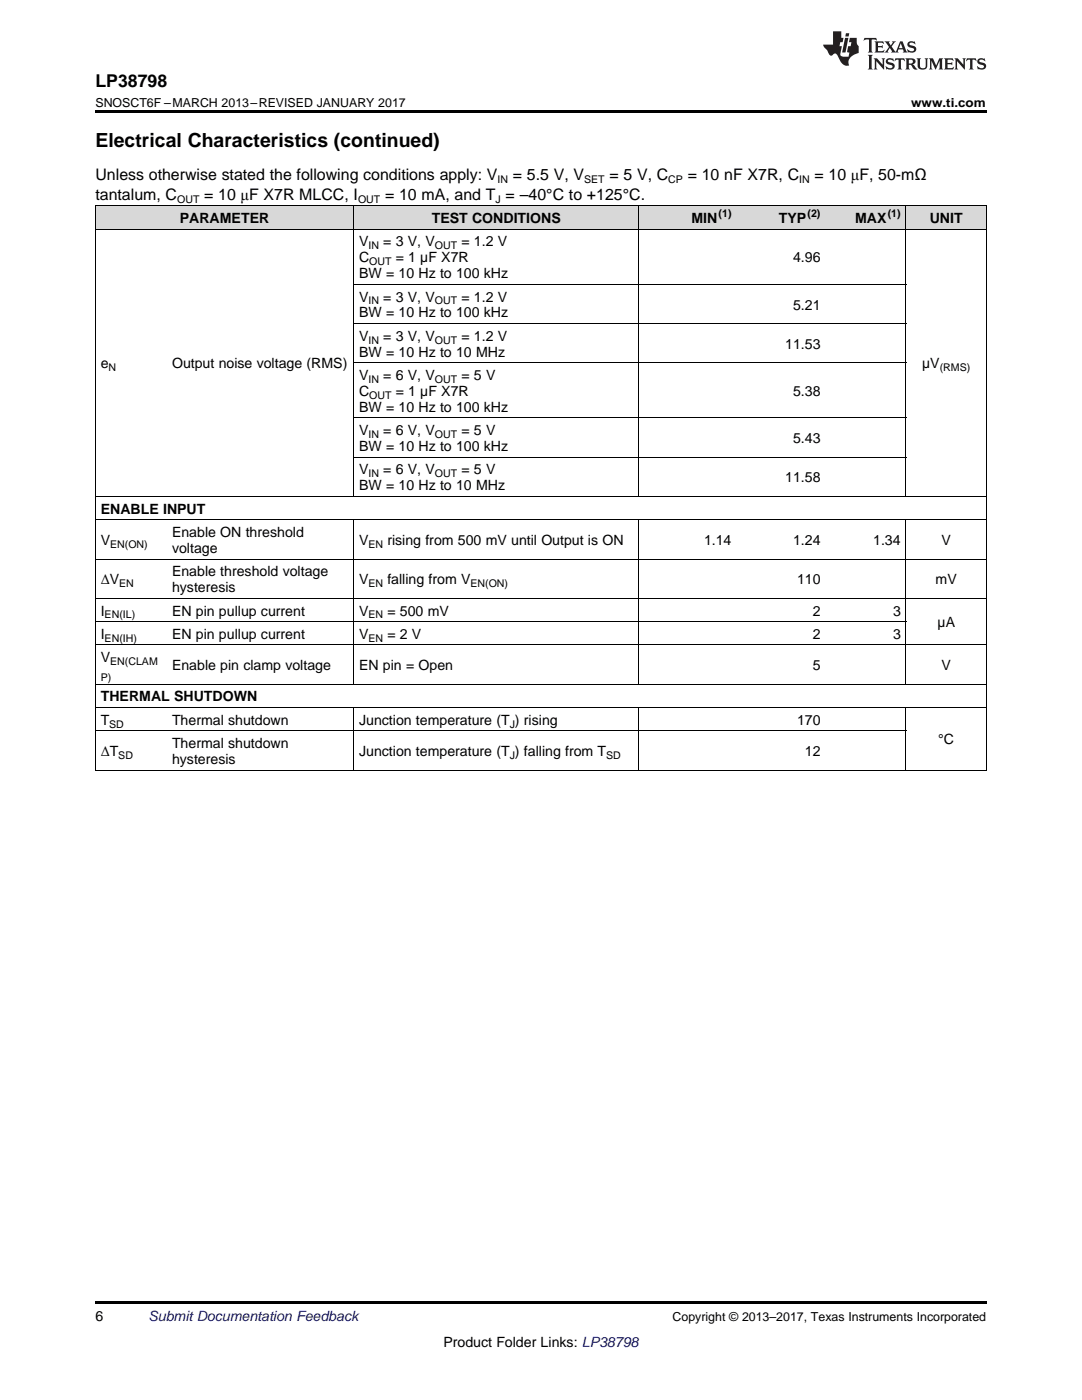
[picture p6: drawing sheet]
<svg xmlns="http://www.w3.org/2000/svg" width="216mm" height="279mm" viewBox="0 0 216 279" stroke-linecap="round" stroke-linejoin="round" font-family="sans-serif">
<defs><g id="words">
<text font-size="3.9" x="19" y="29.3">Electrical Characteristics (continued)</text>
<text font-size="3.5" x="19" y="17.3">LP38798</text>
<g font-size="3.2">
<text x="19" y="36">Unless otherwise stated the following conditions apply: V</text>
<text x="102.3" y="36">= 5.5 V, V</text>
<text x="121.6" y="36">= 5 V, C</text>
<text x="137.2" y="36">= 10 nF X7R, C</text>
<text x="162.5" y="36">= 10 μF, 50-mΩ</text>
<text x="19" y="39.9">tantalum, C</text>
<text x="40.7" y="39.9">= 10 μF X7R MLCC, I</text>
<text x="76.8" y="39.9">= 10 mA, and T = –40°C to +125°C.</text>
</g>
<g font-size="2.8">
<text x="35.9" y="44.5">PARAMETER</text>
<text x="86.1" y="44.5">TEST CONDITIONS</text>
<text x="138" y="44.5">MIN</text>
<text x="155.4" y="44.5">TYP</text>
<text x="170.6" y="44.5">MAX</text>
<text x="185.5" y="44.5">UNIT</text>
<text x="71.6" y="49.2">V</text>
<text x="71.6" y="52.4">C</text>
<text x="76.5" y="49.2">= 3 V, V</text>
<text x="79" y="52.4">= 1 µF X7R</text>
<text x="92.1" y="49.2">= 1.2 V</text>
<text x="158.3" y="52.4">4.96</text>
<text x="71.6" y="55.5">BW = 10 Hz to 100 kHz</text>
<text x="71.6" y="60.2">V</text>
<text x="71.6" y="63.4">BW = 10 Hz to 100 kHz</text>
<text x="76.5" y="60.2">= 3 V, V</text>
<text x="92.1" y="60.2">= 1.2 V</text>
<text x="158.3" y="61.8">5.21</text>
<text x="71.6" y="68">V</text>
<text x="71.6" y="71.2">BW = 10 Hz to 10 MHz</text>
<text x="76.5" y="68">= 3 V, V</text>
<text x="92.1" y="68">= 1.2 V</text>
<text x="156.7" y="69.6">11.53</text>
<text x="20.1" y="73.5">e</text>
<text x="34.3" y="73.5">Output noise voltage (RMS)</text>
<text x="71.6" y="75.8">V</text>
<text x="76.5" y="75.8">= 6 V, V</text>
<text x="92.1" y="75.8">= 5 V</text>
<text x="184" y="73.5">µV</text>
<text x="71.6" y="79">C</text>
<text x="71.6" y="82.2">BW = 10 Hz to 100 kHz</text>
<text x="79" y="79">= 1 µF X7R</text>
<text x="158.3" y="79">5.38</text>
<text x="71.6" y="86.9">V</text>
<text x="76.5" y="86.9">= 6 V, V</text>
<text x="92.1" y="86.9">= 5 V</text>
<text x="158.3" y="88.4">5.43</text>
<text x="71.6" y="90">BW = 10 Hz to 100 kHz</text>
<text x="71.6" y="94.7">V</text>
<text x="76.5" y="94.7">= 6 V, V</text>
<text x="92.1" y="94.7">= 5 V</text>
<text x="71.6" y="97.9">BW = 10 Hz to 10 MHz</text>
<text x="156.7" y="96.3">11.58</text>
<text x="20.1" y="102.5">ENABLE INPUT</text>
<text x="34.3" y="107.2">Enable ON threshold</text>
<text x="20.1" y="108.8">V</text>
<text x="34.3" y="110.3">voltage</text>
<text x="71.6" y="108.8">V</text>
<text x="77.3" y="108.8">rising from 500 mV until Output is ON</text>
<text x="140.5" y="108.8">1.14</text>
<text x="158.3" y="108.8">1.24</text>
<text x="174.2" y="108.8">1.34</text>
<text x="187.9" y="108.8">V</text>
<text x="20.1" y="116.6">ΔV</text>
<text x="34.3" y="115">Enable threshold voltage</text>
<text x="34.3" y="118.2">hysteresis</text>
<text x="71.6" y="116.6">V</text>
<text x="77.3" y="116.6">falling from V</text>
<text x="159" y="116.6">110</text>
<text x="186.7" y="116.6">mV</text>
<text x="20.1" y="122.8">I</text>
<text x="34.3" y="122.8">EN pin pullup current</text>
<text x="71.6" y="122.8">V</text>
<text x="77.3" y="122.8">= 500 mV</text>
<text x="162.2" y="122.8">2</text>
<text x="178.2" y="122.8">3</text>
<text x="187.1" y="125.2">µA</text>
<text x="20.1" y="127.5">I</text>
<text x="34.3" y="127.5">EN pin pullup current</text>
<text x="71.6" y="127.5">V</text>
<text x="77.3" y="127.5">= 2 V</text>
<text x="162.2" y="127.5">2</text>
<text x="178.2" y="127.5">3</text>
<text x="20.1" y="132.2">V</text>
<text x="34.3" y="133.7">Enable pin clamp voltage</text>
<text x="71.6" y="133.7">EN pin = Open</text>
<text x="162.2" y="133.7">5</text>
<text x="187.9" y="133.7">V</text>
<text x="20.1" y="140">THERMAL SHUTDOWN</text>
<text x="20.1" y="144.6">T</text>
<text x="34.3" y="144.6">Thermal shutdown</text>
<text x="34.3" y="149.3">Thermal shutdown</text>
<text x="71.6" y="144.6">Junction temperature (T ) rising</text>
<text x="159" y="144.6">170</text>
<text x="187.2" y="148.6">°C</text>
<text x="20.1" y="150.9">ΔT</text>
<text x="34.3" y="152.5">hysteresis</text>
<text x="71.6" y="150.9">Junction temperature (T ) falling from T</text>
<text x="160.6" y="150.9">12</text>
<text x="19" y="263.6">6</text>
<text x="88.5" y="268.9">Product Folder Links: LP38798</text>
</g>
<text font-size="2.8" fill="#0000c8" x="29.6" y="263.6">Submit Documentation Feedback</text>
<g font-size="2.5">
<text x="19" y="21.4">SNOSCT6F –MARCH 2013–REVISED JANUARY 2017</text>
<text x="181.8" y="21.4">www.ti.com</text>
<text x="134.2" y="263.6">Copyright © 2013–2017, Texas Instruments Incorporated</text>
</g>
<g font-size="2.1">
<text x="35.3" y="40.5">OUT</text>
<text x="71.4" y="40.5">OUT</text>
<text x="98.9" y="40.5">J</text>
<text x="99.3" y="36.6">IN</text>
<text x="116.6" y="36.6">SET</text>
<text x="133.3" y="36.6">CP</text>
<text x="159.5" y="36.6">IN</text>
<text x="143.4" y="43.4">(1)</text>
<text x="161.1" y="43.4">(2)</text>
<text x="177.1" y="43.4">(1)</text>
<text x="73.5" y="49.7">IN</text>
<text x="73.7" y="52.9">OUT</text>
<text x="86.8" y="49.7">OUT</text>
<text x="73.5" y="60.7">IN</text>
<text x="86.8" y="60.7">OUT</text>
<text x="73.5" y="68.6">IN</text>
<text x="86.8" y="68.6">OUT</text>
<text x="21.7" y="74.1">N</text>
<text x="73.5" y="76.4">IN</text>
<text x="86.8" y="76.4">OUT</text>
<text x="187.5" y="74.1">(RMS)</text>
<text x="73.7" y="79.6">OUT</text>
<text x="73.5" y="87.4">IN</text>
<text x="86.8" y="87.4">OUT</text>
<text x="73.5" y="95.2">IN</text>
<text x="86.8" y="95.2">OUT</text>
<text x="22" y="109.3">EN(ON)</text>
<text x="73.5" y="109.3">EN</text>
<text x="23.8" y="117.2">EN</text>
<text x="73.5" y="117.2">EN</text>
<text x="93.9" y="117.2">EN(ON)</text>
<text x="20.9" y="123.4">EN(IL)</text>
<text x="73.5" y="123.4">EN</text>
<text x="20.9" y="128.1">EN(IH)</text>
<text x="73.5" y="128.1">EN</text>
<text x="20.1" y="135.9">P)</text>
<text x="22" y="132.7">EN(CLAM</text>
<text x="21.8" y="145.2">SD</text>
<text x="101.7" y="145.2">J</text>
<text x="23.6" y="151.4">SD</text>
<text x="101.7" y="151.4">J</text>
<text x="121" y="151.4">SD</text>
</g>
</g></defs>
<g fill="#d8d8d8">
<path d="M19 41.1h14.3v4.7h-14.3z"/>
<path d="M33.3 41.1h37.3v4.7h-37.3z"/>
<path d="M70.6 41.1h56.9v4.7h-56.9z"/>
<path d="M127.5 41.1h19.5v4.7h-19.5z"/>
<path d="M147 41.1h17.8v4.7h-17.8z"/>
<path d="M164.8 41.1h16v4.7h-16z"/>
<path d="M180.8 41.1h16v4.7h-16z"/>
</g>
<path d="M19 22h177.8v.5h-177.8zM19 153.7h.2zM70.5 153.7h.1zM127.4 153.7h.1zM146.9 153.7h.1zM164.7 153.7h.1zM180.7 153.7h.1zM196.7 153.7h.1zM19 259.7h177.8v.5h-177.8z" fill="#000"/>
<g fill="none" stroke="#000" stroke-width=".2">
<path d="M19 41.1h177.8v112.6M19 45.7h177.8M19.1 41.1v112.6M70.5 41.1v58M70.6 56.7h110.2M127.4 41.1v58M180.8 41.1v58M70.6 72.4h110.2M70.6 64.6h110.2M19 99.1h177.8M70.6 91.2h110.2M70.6 83.4h110.2"/>
<path d="M19 119.4h177.8M19 111.6h177.8M19 103.7h177.8M70.5 103.8v32.8M127.4 103.8v32.8M180.8 103.8v32.8M19 136.5h177.8M19 128.7h177.8M19 124.1h161.8M19 153.7h177.8M19 145.9h161.8M19 141.2h177.8"/>
<path d="M70.5 141.2v12.5M127.4 141.2v12.5M180.8 141.2v12.5"/>
</g>
<g fill="#231f20">
<path d="M172.5 7.6l-.1 .5 .4-.2h.6v.1v2.1l-.2 .4h.9l-.2-.4v-2.1l.1-.1h.5l.5 .2-.2-.5zM174.5 8.3l.2 .3v1.5l-.2 .4h1.8l.2-.6a1.04 1.04 0 0 1-1.3 .2v-.7h.6l.3 .2v-.6l-.3 .2h-.6v-.6l.8-.1 .4 .3-.2-.5zM176.5 8.3l.9 1.1-.9 1.1h.8l-.2-.2 .4-.7 .5 .7-.2 .2h1.5l-.2-.2 .2-.4h.9l.1 .4-.2 .2h1l-.3-.3-.7-1.9h-.5l-.9 2-.8-1 .9-1h-.8l.1 .3-.4 .5-.3-.6 .1-.2zM179.7 8.6l.4 1h-.7zM181.3 8.4a.63 .63 0 0 0-.2 .7 .63 .63 0 0 0 .6 .4l.6 .2 .1 .2a.75 .75 0 0 1-.7 .4 .75 .75 0 0 1-.6-.5l.1 .7 .1-.1a1.11 1.11 0 0 0 1.5-.6 1.13 1.13 0 0 0-1.2-.8l-.1-.4a1.04 1.04 0 0 1 1.2 .2l-.2-.5-.2 .1-.4-.2zM173.2 10.9l.2 .4v2.2l-.2 .4h1l-.3-.4v-2.2l.3-.4zM174.3 11.6l.3 .4v1.5l-.3 .4h.8l-.2-.4v-1.3l1.5 1.7v-1.9l.2-.4h-.7l.2 .4v.9l-1.1-1.3zM177 11.8a.62 .62 0 0 0-.2 .7 .62 .62 0 0 0 .6 .4l.6 .1 .1 .3a.76 .76 0 0 1-.7 .3 .76 .76 0 0 1-.7-.4l.2 .7 .1-.1a1.11 1.11 0 0 0 1.5-.6 1.13 1.13 0 0 0-1.2-.8l-.1-.4a1.04 1.04 0 0 1 1.2 .2l-.2-.6-.2 .1-.5-.1zM178.7 11.6l-.2 .6a.61 .61 0 0 1 .8-.3v1.6l-.2 .4h.9l-.2-.4v-1.6a.63 .63 0 0 1 .7 .3l-.1-.6zM180.6 11.6l.3 .4v1.5l-.3 .4h1l-.2-.2-.1-.8 .6 .2a.76 .76 0 0 0 1.2 .7l-1-1a.58 .58 0 0 0 .6-.5 .58 .58 0 0 0-.5-.6zM181.4 11.9h.1a.45 .45 0 0 1 .5 .1 .45 .45 0 0 1 .1 .5l-.8 .2zM182.9 11.6l.2 .2a2.17 2.17 0 0 0 .3 1.9 .99 .99 0 0 0 1.6-.6v-1.1l.2-.4h-.7l.2 .2a1.92 1.92 0 0 1-.2 1.8 .6 .6 0 0 1-.9-.5v-1.1l.2-.4zM185.4 11.6l.2 .4v1.5l-.2 .4h.7l-.2-.4v-1.4l.8 1.8 .8-1.8v1.4l-.2 .4h.9l-.2-.4v-1.5l.2-.4h-.8l-.6 1.5-.6-1.5zM188.4 11.6l.2 .4v1.5l-.2 .4h1.8l.1-.6a1.04 1.04 0 0 1-1.2 .1v-.6h.5l.4 .2v-.6l-.4 .2h-.5v-.7h.8l.3 .3-.1-.6zM190.5 11.6l.2 .4v1.5l-.2 .4h.7l-.2-.4v-1.3l1.5 1.7v-1.9l.2-.4h-.7l.2 .4v.9l-1.1-1.3zM192.9 11.6l-.1 .6a.61 .61 0 0 1 .7-.3l.1 1.6-.3 .4h1l-.3-.4 .1-1.6a.63 .63 0 0 1 .7 .3l-.1-.6zM195.2 11.8a.62 .62 0 0 0-.2 .7 .62 .62 0 0 0 .6 .4l.6 .1 .1 .3a.76 .76 0 0 1-.7 .3 .76 .76 0 0 1-.6-.4l.1 .7 .1-.1a1.11 1.11 0 0 0 1.6-.6 1.13 1.13 0 0 0-1.3-.8l-.1-.4a1.04 1.04 0 0 1 1.2 .2l-.1-.6-.2 .1-.5-.1z"/>
<path d="M166.2 6.3v2.6h-1.9v.4l.8 .9a.91 .91 0 0 0 1 .8 .56 .56 0 0 1 .5-.3 .56 .56 0 0 1 .5 .3l.4 .8a1.53 1.53 0 0 0 1.9 1.2 1.54 1.54 0 0 1 1-2.1l.9-.3v-1.4a1.52 1.52 0 0 1-.4-1.6h-1.3l-.2 .8h.5l-.2 .8h-.5l-.1 1v.2l.4 .1-.2 .8a1.93 1.93 0 0 1-1.6-.3l.3-1.8h-.5l.2-.8h.4l.2-.8h-.4v-1.3zM168.6 7.6l-.6 2.9h.7l.6-2.9zM168.8 6.6l-.1 .7h.6l.2-.7z"/>
</g>
<use href="#words"/>
</svg>
